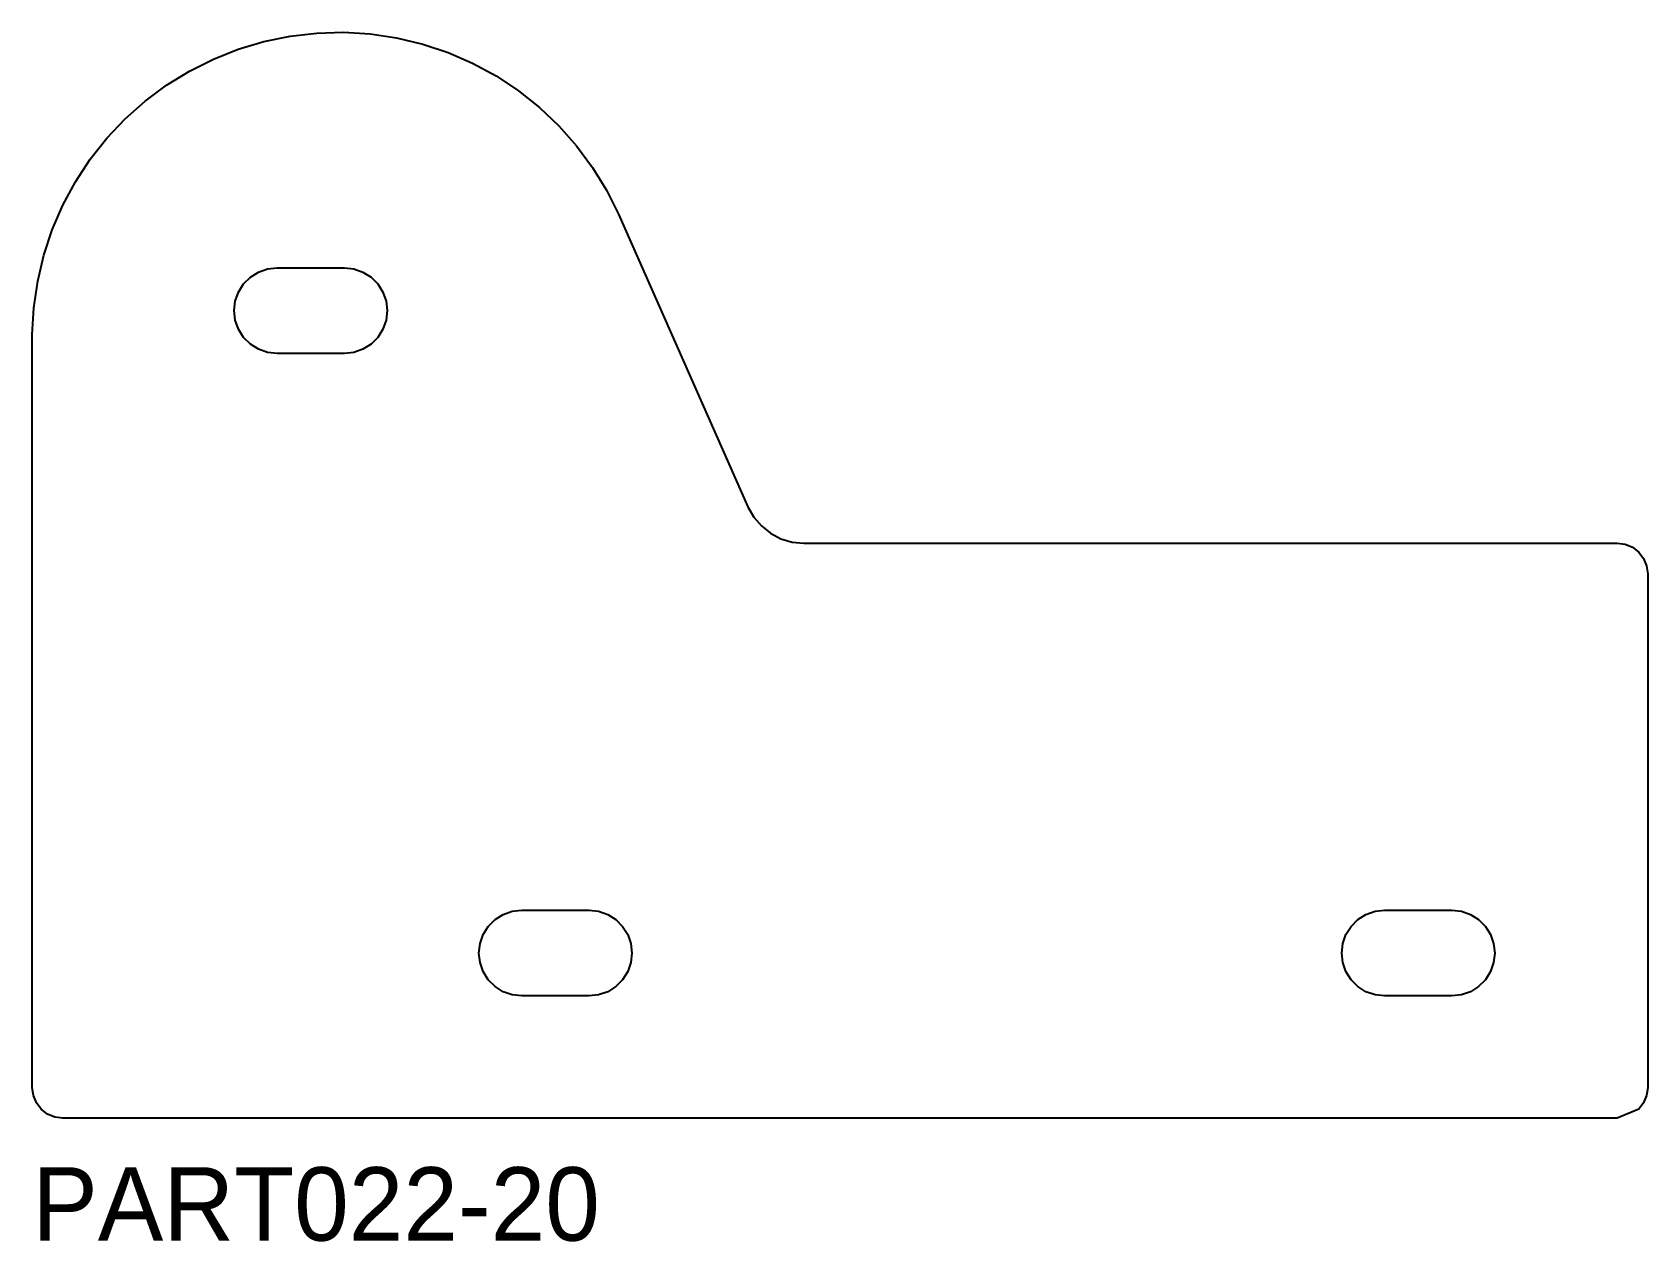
# Model space of a CAD drawing. Header units: millimetres. Extents: x 0 to 7985, y -20 to 1906.
# Drawn here: x 5450 to 5714, y 927.6 to 1125.3 of the extents above; entities that cross this region are included whole.
import ezdxf

# ---------------------------------------------------------------- set-up
doc = ezdxf.new("R2010")
doc.units = ezdxf.units.MM
doc.layers.add('LABEL', color=7, linetype='Continuous')
doc.layers.add('PART022-20', color=7, linetype='Continuous')

msp = doc.modelspace()

# ---------------------------------------------------------------- linework, layer by layer
at = {"layer": 'PART022-20'}
for points in [[(5712.5336, 949.2291), (5708.9981, 947.7646), (5454.9981, 947.7646), (5453.704, 947.935), (5452.4981, 948.4345), (5451.4626, 949.2291), (5450.668, 950.2646), (5450.1685, 951.4705), (5449.9981, 952.7646), (5449.9981, 1075.8625), (5450.2458, 1080.2303), (5450.874, 1084.5599), (5451.8779, 1088.818), (5453.2499, 1092.9722), (5454.9794, 1096.9907), (5457.0532, 1100.8428), (5459.4556, 1104.499), (5462.168, 1107.9315), (5465.1699, 1111.114), (5468.4382, 1114.0222), (5471.9481, 1116.6338), (5475.6726, 1118.929), (5479.5833, 1120.8901), (5483.6503, 1122.5022), (5487.8426, 1123.7529), (5492.128, 1124.6327), (5496.474, 1125.1349), (5500.8472, 1125.2557), (5505.2142, 1124.9941), (5509.5417, 1124.3521), (5513.7967, 1123.3346), (5517.9464, 1121.9494), (5521.9594, 1120.2071), (5525.8049, 1118.121), (5529.4535, 1115.707), (5532.8773, 1112.9836), (5536.0502, 1109.9716), (5538.948, 1106.694), (5541.5484, 1103.1759), (5543.8317, 1099.4441), (5545.7803, 1095.5272), (5566.9584, 1047.6972), (5567.9023, 1046.0288), (5569.1473, 1044.5712), (5570.6474, 1043.3779), (5572.3478, 1042.4927), (5574.1857, 1041.9483), (5576.0938, 1041.7646), (5708.9981, 1041.7646), (5710.2922, 1041.5942), (5711.4981, 1041.0947), (5712.5336, 1040.3001), (5713.3282, 1039.2646), (5713.8277, 1038.0587), (5713.9981, 1036.7646), (5713.9981, 952.7646), (5713.8277, 951.4705), (5713.3282, 950.2646)], [(5489.9981, 1072.7646), (5488.4404, 1072.9401), (5486.9609, 1073.4578), (5485.6337, 1074.2918), (5484.5253, 1075.4002), (5483.6913, 1076.7274), (5483.1736, 1078.2069), (5482.9981, 1079.7646), (5483.1736, 1081.3222), (5483.6913, 1082.8018), (5484.5253, 1084.129), (5485.6337, 1085.2374), (5486.9609, 1086.0714), (5488.4404, 1086.5891), (5489.9981, 1086.7646), (5500.9981, 1086.7646), (5502.5557, 1086.5891), (5504.0353, 1086.0714), (5505.3625, 1085.2374), (5506.4709, 1084.129), (5507.3049, 1082.8018), (5507.8226, 1081.3222), (5507.9981, 1079.7646), (5507.8226, 1078.2069), (5507.3049, 1076.7274), (5506.4709, 1075.4002), (5505.3625, 1074.2918), (5504.0353, 1073.4578), (5502.5557, 1072.9401), (5500.9981, 1072.7646)], [(5529.9981, 967.7646), (5528.4404, 967.9401), (5526.9609, 968.4578), (5525.6337, 969.2918), (5524.5253, 970.4002), (5523.6913, 971.7274), (5523.1736, 973.2069), (5522.9981, 974.7646), (5523.1736, 976.3222), (5523.6913, 977.8018), (5524.5253, 979.129), (5525.6337, 980.2374), (5526.9609, 981.0714), (5528.4404, 981.5891), (5529.9981, 981.7646), (5540.9981, 981.7646), (5542.5557, 981.5891), (5544.0353, 981.0714), (5545.3625, 980.2374), (5546.4709, 979.129), (5547.3049, 977.8018), (5547.8226, 976.3222), (5547.9981, 974.7646), (5547.8226, 973.2069), (5547.3049, 971.7274), (5546.4709, 970.4002), (5545.3625, 969.2918), (5544.0353, 968.4578), (5542.5557, 967.9401), (5540.9981, 967.7646)], [(5670.9981, 967.7646), (5669.4404, 967.9401), (5667.9609, 968.4578), (5666.6337, 969.2918), (5665.5253, 970.4002), (5664.6913, 971.7274), (5664.1736, 973.2069), (5663.9981, 974.7646), (5664.1736, 976.3222), (5664.6913, 977.8018), (5665.5253, 979.129), (5666.6337, 980.2374), (5667.9609, 981.0714), (5669.4404, 981.5891), (5670.9981, 981.7646), (5681.9981, 981.7646), (5683.5557, 981.5891), (5685.0353, 981.0714), (5686.3625, 980.2374), (5687.4709, 979.129), (5688.3049, 977.8018), (5688.8226, 976.3222), (5688.9981, 974.7646), (5688.8226, 973.2069), (5688.3049, 971.7274), (5687.4709, 970.4002), (5686.3625, 969.2918), (5685.0353, 968.4578), (5683.5557, 967.9401), (5681.9981, 967.7646)]]:
    msp.add_lwpolyline(points, close=True, dxfattribs=at)

# ---------------------------------------------------------------- texts
at = {"layer": 'LABEL'}
msp.add_text('PART022-20', height=12, dxfattribs=at).set_placement((5449.9981, 927.7646))

doc.saveas('drawing.dxf')
